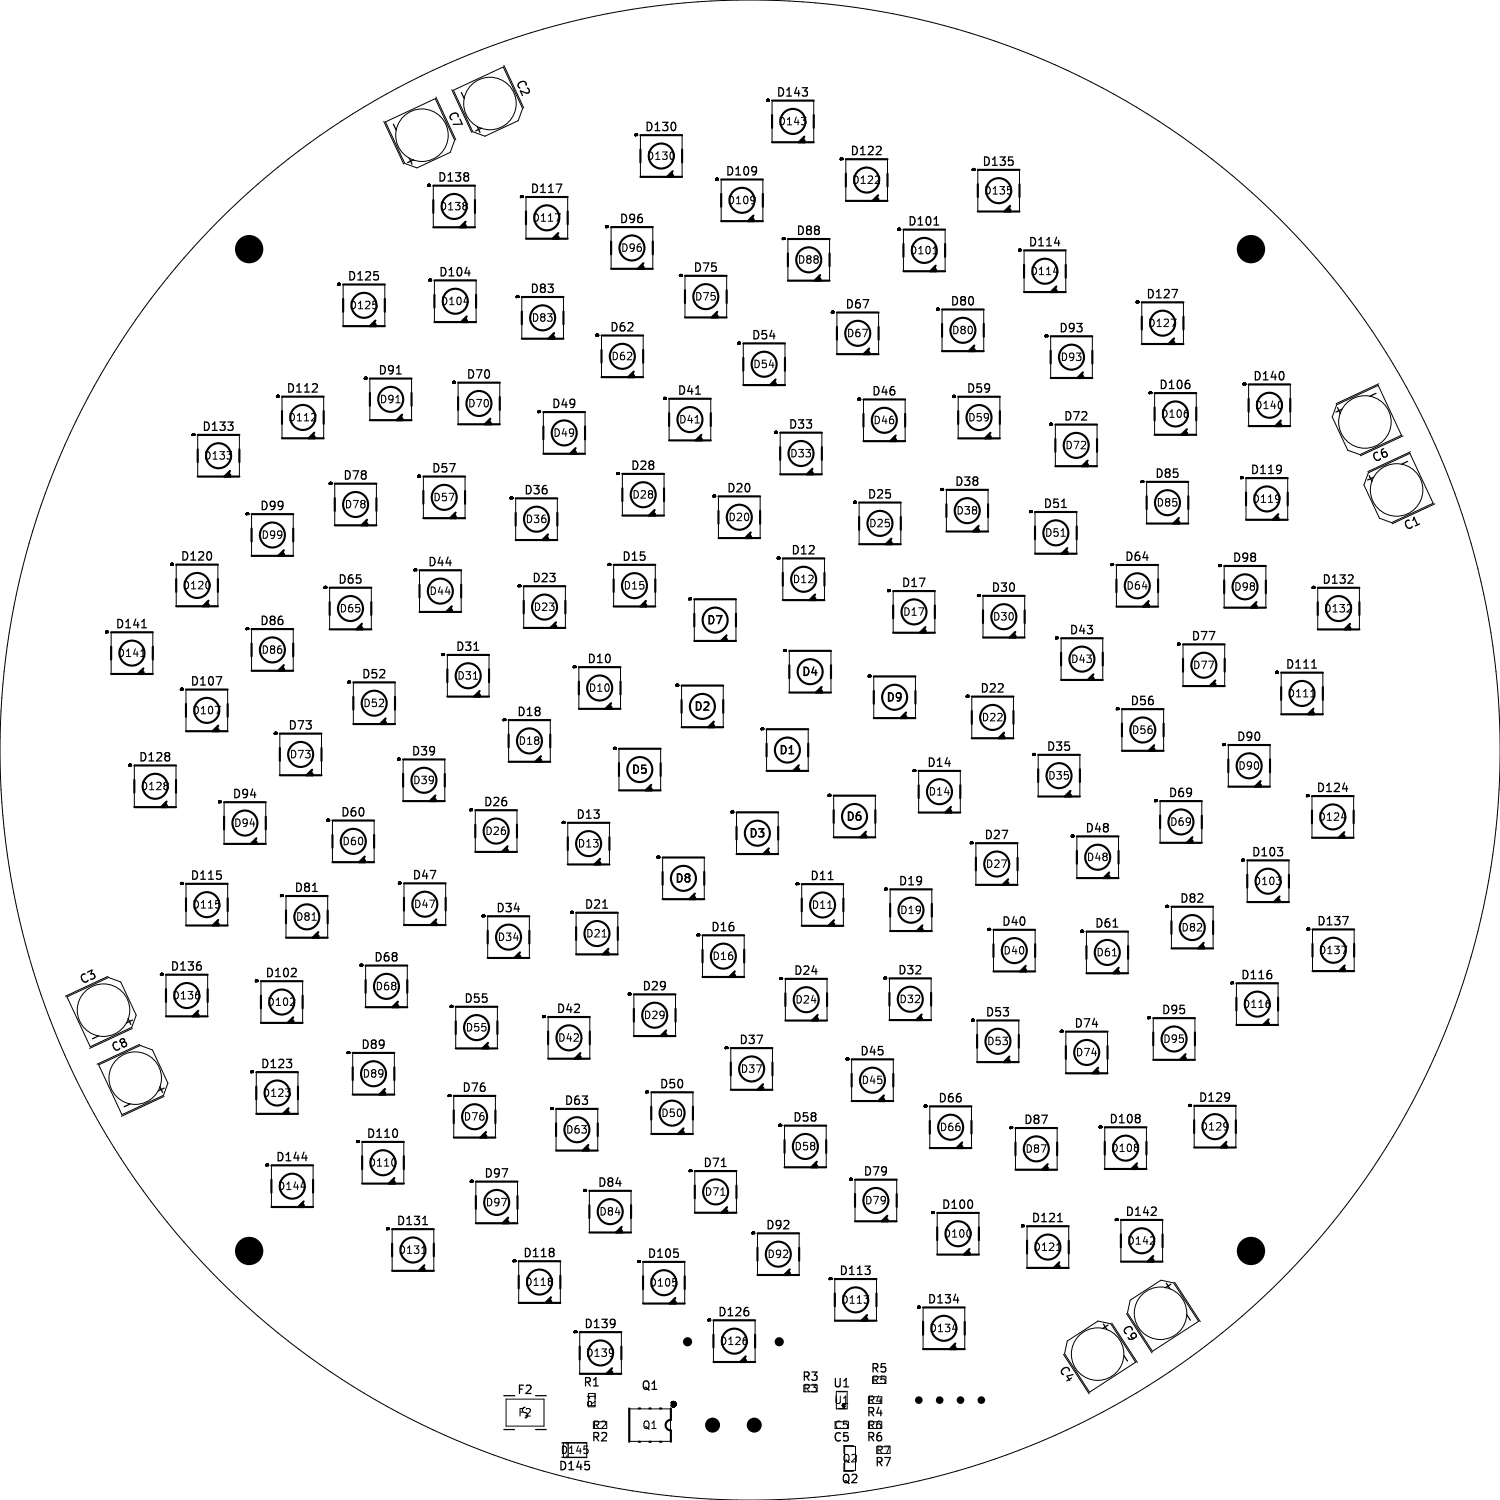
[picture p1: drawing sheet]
<svg xmlns="http://www.w3.org/2000/svg" width="180mm" height="180mm" viewBox="0 0 180 180" stroke-linecap="round" stroke-linejoin="round" font-family="sans-serif">
<defs><g id="words">
<g font-size="1.3">
<text x="62" y="10.1" transform="rotate(65 62 10.1)">C2</text>
<text x="93.7" y="11.6">D143</text>
<text x="53.8" y="13.9" transform="rotate(65 53.8 13.9)">C7</text>
<text x="77.9" y="15.7">D130</text>
<text x="53" y="21.8">D138</text>
<text x="64.1" y="23.1">D117</text>
<text x="87.6" y="21">D109</text>
<text x="102.5" y="18.6">D122</text>
<text x="118.3" y="19.9">D135</text>
<text x="74.7" y="26.8">D96</text>
<text x="95.9" y="28.2">D88</text>
<text x="109.4" y="27">D101</text>
<text x="123.9" y="29.5">D114</text>
<text x="42.2" y="33.6">D125</text>
<text x="53.1" y="33.1">D104</text>
<text x="64" y="35.1">D83</text>
<text x="83.5" y="32.6">D75</text>
<text x="138" y="35.8">D127</text>
<text x="73.5" y="39.8">D62</text>
<text x="90.5" y="40.7">D54</text>
<text x="101.8" y="37">D67</text>
<text x="114.4" y="36.6">D80</text>
<text x="127.4" y="39.9">D93</text>
<text x="34.9" y="47.1">D112</text>
<text x="45.7" y="44.9">D91</text>
<text x="56.3" y="45.4">D70</text>
<text x="81.6" y="47.3">D41</text>
<text x="105" y="47.4">D46</text>
<text x="116.3" y="47.1">D59</text>
<text x="139.6" y="46.7">D106</text>
<text x="150.8" y="45.6">D140</text>
<text x="24.7" y="51.7">D133</text>
<text x="66.6" y="48.9">D49</text>
<text x="95" y="51.4">D33</text>
<text x="128" y="50.4">D72</text>
<text x="41.5" y="57.5">D78</text>
<text x="52.2" y="56.7">D57</text>
<text x="63.2" y="59.3">D36</text>
<text x="76" y="56.4">D28</text>
<text x="87.6" y="59.1">D20</text>
<text x="104.4" y="59.8">D25</text>
<text x="114.9" y="58.3">D38</text>
<text x="138.9" y="57.3">D85</text>
<text x="150.5" y="56.9">D119</text>
<text x="165.1" y="55.4" transform="rotate(-25 165.1 55.4)">C6</text>
<text x="31.5" y="61.2">D99</text>
<text x="125.5" y="60.9">D51</text>
<text x="168.9" y="63.6" transform="rotate(-25 168.9 63.6)">C1</text>
<text x="22.2" y="67.2">D120</text>
<text x="40.9" y="70">D65</text>
<text x="51.7" y="67.9">D44</text>
<text x="64.2" y="69.8">D23</text>
<text x="75" y="67.3">D15</text>
<text x="95.3" y="66.5">D12</text>
<text x="108.5" y="70.4">D17</text>
<text x="119.3" y="71">D30</text>
<text x="135.3" y="67.3">D64</text>
<text x="148.2" y="67.4">D98</text>
<text x="159.1" y="70">D132</text>
<text x="14.4" y="75.4">D141</text>
<text x="31.5" y="75">D86</text>
<text x="85" y="74.9">D7</text>
<text x="128.7" y="76.1">D43</text>
<text x="143.3" y="76.8">D77</text>
<text x="23.3" y="82.2">D107</text>
<text x="43.8" y="81.4">D52</text>
<text x="55" y="78.1">D31</text>
<text x="70.8" y="79.6">D10</text>
<text x="96.4" y="81.1">D4</text>
<text x="118" y="83.1">D22</text>
<text x="154.7" y="80.2">D111</text>
<text x="34.9" y="87.5">D73</text>
<text x="62.4" y="85.9">D18</text>
<text x="83.5" y="85.3">D2</text>
<text x="106.5" y="84.2">D9</text>
<text x="136" y="84.6">D56</text>
<text x="148.7" y="88.9">D90</text>
<text x="17.1" y="91.3">D128</text>
<text x="28.2" y="95.8">D94</text>
<text x="49.7" y="90.6">D39</text>
<text x="76" y="92.8">D5</text>
<text x="93.7" y="90.5">D1</text>
<text x="111.6" y="92">D14</text>
<text x="125.9" y="90.1">D35</text>
<text x="140.6" y="95.6">D69</text>
<text x="158.4" y="95">D124</text>
<text x="41.2" y="98">D60</text>
<text x="58.4" y="96.7">D26</text>
<text x="69.5" y="98.2">D13</text>
<text x="90.1" y="100.5">D3</text>
<text x="101.7" y="98.5">D6</text>
<text x="118.4" y="100.7">D27</text>
<text x="130.6" y="99.9">D48</text>
<text x="23.3" y="105.5">D115</text>
<text x="35.7" y="107">D81</text>
<text x="49.8" y="105.5">D47</text>
<text x="81.2" y="105.9">D8</text>
<text x="97.6" y="105.6">D11</text>
<text x="108.2" y="106.2">D19</text>
<text x="150.7" y="102.7">D103</text>
<text x="59.9" y="109.4">D34</text>
<text x="70.5" y="109">D21</text>
<text x="85.6" y="111.7">D16</text>
<text x="120.6" y="111.1">D40</text>
<text x="131.7" y="111.3">D61</text>
<text x="141.9" y="108.3">D82</text>
<text x="158.5" y="111">D137</text>
<text x="10.1" y="118" transform="rotate(-25 10.1 118)">C3</text>
<text x="20.9" y="116.5">D136</text>
<text x="32.3" y="117.2">D102</text>
<text x="45.2" y="115.4">D68</text>
<text x="77.4" y="118.8">D29</text>
<text x="95.6" y="117">D24</text>
<text x="108.1" y="116.9">D32</text>
<text x="149.4" y="117.5">D116</text>
<text x="43.7" y="125.8">D89</text>
<text x="56" y="120.3">D55</text>
<text x="67.1" y="121.5">D42</text>
<text x="89" y="125.3">D37</text>
<text x="118.6" y="121.9">D53</text>
<text x="129.2" y="123.3">D74</text>
<text x="139.7" y="121.7">D95</text>
<text x="13.9" y="126.2" transform="rotate(-25 13.9 126.2)">C8</text>
<text x="31.8" y="128.1">D123</text>
<text x="55.8" y="131">D76</text>
<text x="79.5" y="130.6">D50</text>
<text x="103.5" y="126.6">D45</text>
<text x="44.5" y="136.5">D110</text>
<text x="68.1" y="132.6">D63</text>
<text x="95.5" y="134.6">D58</text>
<text x="112.9" y="132.3">D66</text>
<text x="123.2" y="134.9">D87</text>
<text x="133.6" y="134.8">D108</text>
<text x="144.3" y="132.2">D129</text>
<text x="33.6" y="139.3">D144</text>
<text x="58.4" y="141.3">D97</text>
<text x="72.1" y="142.4">D84</text>
<text x="84.7" y="140">D71</text>
<text x="103.9" y="141">D79</text>
<text x="48.1" y="147">D131</text>
<text x="92.2" y="147.5">D92</text>
<text x="113.5" y="145">D100</text>
<text x="124.3" y="146.6">D121</text>
<text x="135.5" y="145.9">D142</text>
<text x="63.3" y="150.8">D118</text>
<text x="78.2" y="150.9">D105</text>
<text x="101.2" y="153">D113</text>
<text x="70.6" y="159.3">D139</text>
<text x="86.6" y="157.9">D126</text>
<text x="111.8" y="156.4">D134</text>
<text x="134.7" y="159.6" transform="rotate(57 134.7 159.6)">C9</text>
<text x="62.3" y="167.3">F2</text>
<text x="70.2" y="166.3">R1</text>
<text x="77.2" y="166.8">Q1</text>
<text x="96.5" y="165.7">R3</text>
<text x="100.2" y="166.5">U1</text>
<text x="104.7" y="164.7">R5</text>
<text x="127.2" y="164.5" transform="rotate(57 127.2 164.5)">C4</text>
<text x="71.2" y="172.9">R2</text>
<text x="100.2" y="173">C5</text>
<text x="104.2" y="172.9">R6</text>
<text x="104.2" y="169.9">R4</text>
<text x="67.5" y="176.4">D145</text>
<text x="101.2" y="178">Q2</text>
<text x="105.2" y="175.9">R7</text>
</g>
<g font-size="1.2">
<text x="93.8" y="15">D143</text>
<text x="78" y="19.2">D130</text>
<text x="102.7" y="22.1">D122</text>
<text x="118.5" y="23.3">D135</text>
<text x="53.2" y="25.2">D138</text>
<text x="64.3" y="26.6">D117</text>
<text x="87.7" y="24.5">D109</text>
<text x="74.8" y="30.2">D96</text>
<text x="96" y="31.6">D88</text>
<text x="109.6" y="30.5">D101</text>
<text x="124" y="33">D114</text>
<text x="42.3" y="37.1">D125</text>
<text x="53.3" y="36.6">D104</text>
<text x="64.1" y="38.6">D83</text>
<text x="83.7" y="36">D75</text>
<text x="101.9" y="40.4">D67</text>
<text x="114.5" y="40.1">D80</text>
<text x="138.2" y="39.2">D127</text>
<text x="73.6" y="43.2">D62</text>
<text x="90.7" y="44.2">D54</text>
<text x="127.5" y="43.3">D93</text>
<text x="35" y="50.5">D112</text>
<text x="45.8" y="48.4">D91</text>
<text x="56.4" y="48.9">D70</text>
<text x="66.7" y="52.4">D49</text>
<text x="81.8" y="50.8">D41</text>
<text x="105.1" y="50.9">D46</text>
<text x="116.4" y="50.6">D59</text>
<text x="128.1" y="53.9">D72</text>
<text x="139.7" y="50.1">D106</text>
<text x="151" y="49.1">D140</text>
<text x="24.9" y="55.1">D133</text>
<text x="76.1" y="59.8">D28</text>
<text x="95.1" y="54.9">D33</text>
<text x="31.7" y="64.6">D99</text>
<text x="41.6" y="61">D78</text>
<text x="52.3" y="60.1">D57</text>
<text x="63.3" y="62.7">D36</text>
<text x="87.7" y="62.5">D20</text>
<text x="104.6" y="63.3">D25</text>
<text x="115" y="61.7">D38</text>
<text x="125.7" y="64.4">D51</text>
<text x="139.1" y="60.8">D85</text>
<text x="150.7" y="60.3">D119</text>
<text x="22.3" y="70.7">D120</text>
<text x="51.8" y="71.4">D44</text>
<text x="75.1" y="70.7">D15</text>
<text x="95.4" y="70">D12</text>
<text x="135.4" y="70.7">D64</text>
<text x="148.4" y="70.9">D98</text>
<text x="41" y="73.5">D65</text>
<text x="64.3" y="73.3">D23</text>
<text x="108.6" y="73.9">D17</text>
<text x="119.4" y="74.4">D30</text>
<text x="159.3" y="73.5">D132</text>
<text x="14.5" y="78.8">D141</text>
<text x="31.7" y="78.4">D86</text>
<text x="55.1" y="81.5">D31</text>
<text x="70.9" y="83">D10</text>
<text x="128.8" y="79.5">D43</text>
<text x="143.4" y="80.3">D77</text>
<text x="154.9" y="83.7">D111</text>
<text x="23.5" y="85.7">D107</text>
<text x="43.9" y="84.8">D52</text>
<text x="62.5" y="89.4">D18</text>
<text x="118.1" y="86.5">D22</text>
<text x="136.1" y="88">D56</text>
<text x="17.3" y="94.8">D128</text>
<text x="35" y="91">D73</text>
<text x="49.8" y="94.1">D39</text>
<text x="111.7" y="95.4">D14</text>
<text x="126" y="93.5">D35</text>
<text x="148.9" y="92.3">D90</text>
<text x="28.4" y="99.2">D94</text>
<text x="41.4" y="101.4">D60</text>
<text x="58.5" y="100.2">D26</text>
<text x="69.6" y="101.7">D13</text>
<text x="140.7" y="99.1">D69</text>
<text x="158.6" y="98.5">D124</text>
<text x="118.6" y="104.1">D27</text>
<text x="130.7" y="103.3">D48</text>
<text x="150.8" y="106.2">D103</text>
<text x="23.5" y="109">D115</text>
<text x="35.8" y="110.5">D81</text>
<text x="49.9" y="108.9">D47</text>
<text x="60" y="112.9">D34</text>
<text x="70.6" y="112.5">D21</text>
<text x="97.7" y="109">D11</text>
<text x="108.3" y="109.7">D19</text>
<text x="142" y="111.7">D82</text>
<text x="21.1" y="119.9">D136</text>
<text x="45.3" y="118.8">D68</text>
<text x="85.8" y="115.2">D16</text>
<text x="120.7" y="114.5">D40</text>
<text x="131.8" y="114.7">D61</text>
<text x="158.7" y="114.5">D137</text>
<text x="32.5" y="120.7">D102</text>
<text x="56.1" y="123.8">D55</text>
<text x="67.2" y="125">D42</text>
<text x="77.5" y="122.3">D29</text>
<text x="95.7" y="120.4">D24</text>
<text x="108.2" y="120.3">D32</text>
<text x="118.7" y="125.4">D53</text>
<text x="139.8" y="125.1">D95</text>
<text x="149.5" y="120.9">D116</text>
<text x="31.9" y="131.6">D123</text>
<text x="43.8" y="129.3">D89</text>
<text x="89.2" y="128.7">D37</text>
<text x="103.7" y="130.1">D45</text>
<text x="129.4" y="126.7">D74</text>
<text x="55.9" y="134.4">D76</text>
<text x="68.2" y="136">D63</text>
<text x="79.6" y="134">D50</text>
<text x="113" y="135.7">D66</text>
<text x="144.5" y="135.6">D129</text>
<text x="33.7" y="142.8">D144</text>
<text x="44.6" y="140">D110</text>
<text x="84.8" y="143.5">D71</text>
<text x="95.6" y="138">D58</text>
<text x="123.3" y="138.3">D87</text>
<text x="133.7" y="138.2">D108</text>
<text x="58.6" y="144.7">D97</text>
<text x="72.2" y="145.8">D84</text>
<text x="104.1" y="144.5">D79</text>
<text x="113.6" y="148.5">D100</text>
<text x="135.7" y="149.3">D142</text>
<text x="48.2" y="150.4">D131</text>
<text x="63.4" y="154.3">D118</text>
<text x="78.3" y="154.4">D105</text>
<text x="92.4" y="150.9">D92</text>
<text x="124.4" y="150.1">D121</text>
<text x="86.8" y="161.4">D126</text>
<text x="101.3" y="156.4">D113</text>
<text x="111.9" y="159.8">D134</text>
<text x="70.7" y="162.8">D139</text>
<text x="96.5" y="167.1">R3</text>
<text x="104.8" y="166.1">R5</text>
<text x="62.4" y="170">F2</text>
<text x="71.3" y="171.4">R2</text>
<text x="71.4" y="168.7" transform="rotate(-90 71.4 168.7)">R1</text>
<text x="77.3" y="171.4">Q1</text>
<text x="100.3" y="168.5">U1</text>
<text x="100.3" y="171.4">C5</text>
<text x="104.3" y="171.4">R6</text>
<text x="104.3" y="168.5">R4</text>
<text x="67.7" y="174.4">D145</text>
<text x="101.3" y="175.5">Q2</text>
<text x="105.3" y="174.4">R7</text>
</g>
</g></defs>
<g fill="none" stroke="#000" stroke-width=".12">
<path d="M46 14.6l2.4 5.1M46.2 14.6l6-2.8 2.4 5-.6 1.5-4 1.8-1.4-.5zM52.3 11.6l2.4 5.2M54.2 10.8l2.4 5.1M54.4 10.8l6-2.8 2.3 5-.5 1.5-4 1.8-1.5-.5zM60.5 7.8l2.3 5.2M76.8 16.2h5v5h-5zM92.6 12.1h5v5h-5zM101.5 19.1h5v5h-5zM41.2 34.1h5v5h-5zM52 22.3h5v5h-5zM52.1 33.6h5v5h-5z"/>
<path d="M62.6 35.6h5v5h-5zM63.1 23.6h5v5h-5zM73.3 27.3h5v5h-5zM82.2 33.1h5v5h-5zM86.5 21.5h5v5h-5zM94.5 28.7h5v5h-5zM100.4 37.5h5v5h-5zM108.4 27.5h5v5h-5zM113 37.1h5v5h-5zM117.3 20.4h5v5h-5zM122.9 30h5v5h-5zM137 36.3h5v5h-5z"/>
<path d="M23.7 52.2h5v5h-5zM33.8 47.6h5v5h-5zM40.2 58h5v5h-5zM44.4 45.4h5v5h-5zM50.8 57.2h5v5h-5zM55 45.9h5v5h-5zM61.9 59.8h5v5h-5zM65.2 49.4h5v5h-5zM72.2 40.3h5v5h-5zM74.7 56.9h5v5h-5zM80.3 47.8h5v5h-5zM86.2 59.6h5v5h-5z"/>
<path d="M89.2 41.2h5v5h-5zM93.6 51.9h5v5h-5zM103.6 47.9h5v5h-5zM113.6 58.8h5v5h-5zM115 47.6h5v5h-5zM126.1 40.4h5v5h-5zM126.6 50.9h5v5h-5zM137.6 57.8h5v5h-5zM138.5 47.2h5v5h-5zM149.5 57.4h5v5h-5zM149.8 46.1h5v5h-5zM160.4 48.6l5-2.4 2.8 6-5 2.4-1.5-.6-1.8-4z"/>
<path d="M164.2 56.7l5-2.3 2.8 6-5 2.3-1.5-.5-1.8-4zM165.4 46l-5.1 2.4M168.4 52.3l-5.2 2.4M169.2 54.2l-5.1 2.4M13.3 75.9h5v5h-5zM21.1 67.7h5v5h-5zM30.2 75.5h5v5h-5zM30.2 61.7h5v5h-5zM39.6 70.5h5v5h-5zM50.3 68.4h5v5h-5zM53.7 78.6h5v5h-5zM62.8 70.3h5v5h-5z"/>
<path d="M73.6 67.8h5v5h-5zM83.3 71.9h5v5h-5zM93.9 67h5v5h-5zM94.7 78.1h5v5h-5zM103.1 60.3h5v5h-5zM107.2 70.9h5v5h-5zM117.9 71.5h5v5h-5zM124.2 61.4h5v5h-5zM127.3 76.6h5v5h-5zM134 67.8h5v5h-5zM142 77.3h5v5h-5zM146.9 67.9h5v5h-5z"/>
<path d="M158.1 70.5h5v5h-5zM172.2 60.5l-5.2 2.3M16.1 91.8h5v5h-5zM22.3 82.7h5v5h-5zM26.9 96.3h5v5h-5zM33.6 88h5v5h-5zM39.9 98.5h5v5h-5zM42.4 81.9h5v5h-5zM48.4 91.1h5v5h-5zM57 97.2h5v5h-5zM61 86.4h5v5h-5zM68.1 98.7h5v5h-5z"/>
<path d="M69.5 80.1h5v5h-5zM74.3 89.8h5v5h-5zM81.8 82.3h5v5h-5zM88.4 97.5h5v5h-5zM92 87.5h5v5h-5zM100 95.5h5v5h-5zM104.8 81.2h5v5h-5zM110.2 92.5h5v5h-5zM116.6 83.6h5v5h-5zM124.6 90.6h5v5h-5zM134.6 85.1h5v5h-5zM139.2 96.1h5v5h-5z"/>
<path d="M147.4 89.4h5v5h-5zM153.7 80.7h5v5h-5zM157.4 95.5h5v5h-5zM8 119.6l5-2.3 1.5 .5 1.8 4-.5 1.5-5 2.3zM13 117.2l-5.2 2.3M19.9 117h5v5h-5zM22.3 106h5v5h-5zM31.3 117.7h5v5h-5zM34.3 107.5h5v5h-5zM43.9 115.9h5v5h-5zM48.5 106h5v5h-5zM58.5 109.9h5v5h-5z"/>
<path d="M69.1 109.5h5v5h-5zM76.1 119.3h5v5h-5zM79.5 102.9h5v5h-5zM84.3 112.2h5v5h-5zM94.2 117.5h5v5h-5zM96.2 106.1h5v5h-5zM106.7 117.4h5v5h-5zM106.8 106.7h5v5h-5zM117.1 101.2h5v5h-5zM119.2 111.6h5v5h-5zM129.2 100.4h5v5h-5zM130.4 111.8h5v5h-5z"/>
<path d="M140.6 108.8h5v5h-5zM148.4 118h5v5h-5zM149.7 103.2h5v5h-5zM157.5 111.5h5v5h-5zM11.8 127.8l5-2.4 1.5 .6 1.8 4-.5 1.4-5 2.4zM15.9 123.4l-5.1 2.4M16.8 125.3l-5.2 2.4M19.7 131.6l-5.1 2.4M30.8 128.6h5v5h-5zM32.6 139.8h5v5h-5zM42.3 126.3h5v5h-5zM43.5 137h5v5h-5z"/>
<path d="M54.4 131.5h5v5h-5zM54.7 120.8h5v5h-5zM65.8 122h5v5h-5zM66.7 133.1h5v5h-5zM78.1 131.1h5v5h-5zM87.7 125.8h5v5h-5zM94.1 135.1h5v5h-5zM102.2 127.1h5v5h-5zM111.6 132.8h5v5h-5zM117.2 122.4h5v5h-5zM121.8 135.4h5v5h-5zM127.9 123.8h5v5h-5z"/>
<path d="M132.6 135.3h5v5h-5zM138.4 122.2h5v5h-5zM143.3 132.7h5v5h-5zM47.1 147.5h5v5h-5zM57.1 141.8h5v5h-5zM62.2 151.3h5v5h-5zM69.6 159.8h5v5h-5zM70.7 142.9h5v5h-5zM77.2 151.4h5v5h-5zM83.4 140.5h5v5h-5zM85.6 158.4h5v5h-5zM90.9 148h5v5h-5z"/>
<path d="M100.2 153.5h5v5h-5zM102.6 141.5h5v5h-5zM110.8 156.9h5v5h-5zM112.5 145.5h5v5h-5zM123.2 147.1h5v5h-5zM133.4 158.8l3.1 4.7M134.5 146.4h5v5h-5zM135.2 157.6l3 4.8M135.6 156l3.7-2.4 1.5 .3 3 4.6-5.5 3.6-3-4.6zM140.9 153.9l3.1 4.7M60.7 167.9h4.6v3.2h-4.6zM67.6 173.1h2.8v1.8h-2.8z"/>
<path d="M75.6 169.1h4.8v3.9h-4.8zM100.4 167h1.3v2.1h-1.3zM101.4 173.6h1.3v2.9h-1.3zM127.6 162.5l3.1 4.8M128.1 160.9l3.7-2.4 1.5 .3 3 4.7-5.6 3.5-3-4.6z"/>
<circle cx="50.6" cy="16.2" r="3.2"/>
<circle cx="58.8" cy="12.4" r="3.2"/>
<circle cx="163.8" cy="50.6" r="3.2"/>
<circle cx="167.6" cy="58.8" r="3.2"/>
<circle cx="90" cy="90" r="90"/>
<circle cx="12.4" cy="121.2" r="3.2"/>
<circle cx="16.2" cy="129.4" r="3.2"/>
<circle cx="139.3" cy="157.6" r="3.2"/>
<circle cx="131.7" cy="162.5" r="3.2"/>
</g>
<g fill="none" stroke="#000" stroke-width=".15">
<path d="M47.2 14.9l.3 .7M49.1 19l.3 .7M49.6 19.2l-.7 .3M55.4 11.1l.3 .7M57.3 15.2l.3 .7M57.8 15.4l-.7 .3M160.5 48.9l.3 .7M161 49.1l-.7 .3M164.3 57.1l.3 .7M164.8 57.3l-.7 .3M165.1 47.2l-.7 .3M168.9 55.4l-.7 .3"/>
<path d="M11.8 124.3l-.7 .3M15.4 122.2l.3 .7M15.6 132.5l-.7 .3M15.9 122.4l-.7 .3M19.2 130.4l.3 .7M19.7 130.6l-.7 .3M132.4 158.9l.4 .6M133 159l-.7 .4M139.9 154l.5 .6M140.5 154.1l-.7 .4M142.4 157.7l.4 .7M61.7 171.5h-1.2"/>
<path d="M61.8 167.5h-1.3M65.5 167.5h-1.2M65.5 171.5h-1.2M68 173.1v.2M68.2 173.1v1.8M70.4 173.1h-3M70.4 174.9h-2.8M101.3 175.6v.9h1.1M101.4 167h-.8M101.4 169h-.8M102.4 173.5h-1.1v.9M134.8 162.6l.5 .7"/>
</g>
<g fill="none" stroke="#000" stroke-width=".25">
<path d="M76.2 16.2h.1M76.3 16.2h.1M76.3 16.1v.1M76.3 16.1h.1M76.4 16.1h.1M76.4 16.2h.1M76.8 18v1.5M81.8 16.2h-5M81.8 18v1.5M92 12.1h.1M92 12h.1M92.1 12h.1"/>
<path d="M92.2 12h.1M92.2 12v.1M92.6 13.8v1.5M96.5 16.4l-.7 .7M96.5 16.9v.2M97.6 12.1h-5M97.6 13.8v1.5M97.6 17.1h-5M100.9 19.1h.1M100.9 19v.1M100.9 19h.1M101 19h.1"/>
<path d="M101.1 19h.1M101.1 19.1h.1M106.5 19.1h-5M40.6 34.1h.1M40.6 34.2h.1M40.6 34h.1M40.7 34h.1M40.7 34.1h.1M40.8 34.1h.1M41.2 35.9v1.5M45 38.5l-.6 .6M45.1 38.9v.2"/>
<path d="M46.2 34.1h-5M46.2 35.9v1.5M46.2 39.1h-5M51.4 22.3h.1M51.4 22.2h.1M51.5 22.2h-.1M51.5 22.2h.1M51.5 33.6v.1M51.5 33.6h.1M51.6 33.6h-.1M51.6 22.2h.1M51.6 33.6h.1"/>
<path d="M51.6 22.2v.1M51.6 33.5h.1M51.6 33.5v.1M51.7 33.6h.1M52 24v1.5M52.1 35.4v1.5M55.9 26.6l-.7 .7M55.9 27.1v.2M56 38l-.7 .6M56 38.4v.2M57 22.3h-5M57 24v1.5"/>
<path d="M57 27.3h-5M57.1 33.6h-5M57.1 35.4v1.5M57.1 38.6h-5M62 35.6h.1M62 35.7h.1M62.1 35.6h.1M62.1 35.5h.1M62.2 35.6h.1M62.5 23.6h.1M62.5 23.7h.1M62.6 23.6h.1"/>
<path d="M62.6 23.5v.1M62.6 23.5h.1M62.6 37.4v1.5M62.7 23.5h.1M62.7 23.5v.1M62.7 23.6h.1M63.1 25.4v1.5M66.5 40l-.7 .6M67 28l-.7 .6M67 28.4v.2M67.6 35.6h-5M67.6 37.4v1.5"/>
<path d="M68.1 23.6h-5M68.1 25.4v1.5M68.1 28.6h-5M72.7 27.2v.1M72.7 27.3h.1M72.7 27.2h.1M72.8 27.2h.1M72.9 27.2h.1M73.3 29v1.5M77.2 31.6l-.7 .7M77.2 32v.3M78.3 27.3h-5"/>
<path d="M78.3 29v1.5M78.3 32.3h-5M80.7 20.5l-.7 .7M80.7 21v.2M81.6 33.1h.1M81.6 33h.1M81.7 33h.1M81.8 33h.1M81.8 33.1h.1M81.8 21.2h-5M82.2 34.8v1.6M85.9 21.5h.1"/>
<path d="M85.9 21.5v.1M85.9 21.6h.1M86 21.5h.1M86 21.4h.1M86.1 21.4h.1M86.1 37.4l-.7 .7M86.1 21.5h.1M86.1 37.9v.2M86.5 23.3v1.5M87.2 33.1h-5M87.2 34.8v1.6M87.2 38.1h-5"/>
<path d="M90.4 25.9l-.7 .6M90.4 26.3v.2M91.5 21.5h-5M91.5 23.3v1.5M91.5 26.5h-5M93.9 28.7h.1M93.9 28.6h.1M94 28.6h-.1M94 28.6h.1M94.1 28.6h.1M94.1 28.7h.1M94.5 30.4v1.5"/>
<path d="M98.4 33l-.7 .7M98.4 33.5v.2M99.5 28.7h-5M99.5 30.4v1.5M99.5 33.7h-5M99.8 37.5h.1M99.9 37.4h-.1M99.9 37.4h.1M100 37.4h.1M100 37.5h.1M100.4 39.2v1.6M101.5 20.8v1.6"/>
<path d="M105.4 23.4l-.7 .7M105.4 23.9v.2M105.4 37.5h-5M105.4 39.2v1.6M106.5 20.8v1.6M106.5 24.1h-5M107.8 27.5v.1M107.8 27.6h.1M107.8 27.5h.1M107.9 27.5h-.1M107.9 27.5h.1M107.9 27.4h.1"/>
<path d="M108 27.5h.1M108.4 29.3v1.5M112.3 31.9l-.7 .6M112.3 32.3v.2M112.4 37.1h.1M112.4 37.2h.1M112.5 37.1h.1M112.5 37h.1M112.6 37h.1M112.6 37.1h.1M113 38.9v1.5M113.4 27.5h-5"/>
<path d="M113.4 29.3v1.5M113.4 32.5h-5M116.7 20.4h.1M116.7 20.3h.1M116.8 20.3h.1M116.9 20.3h.1M116.9 20.4h.1M117.3 22.1v1.5M118 37.1h-5M118 38.9v1.5M121.2 24.7l-.7 .7M121.2 25.2v.2"/>
<path d="M122.3 30h.1M122.3 20.4h-5M122.3 22.1v1.5M122.3 25.4h-5M122.4 29.9h.1M122.4 30h.1M122.5 30h.1M122.9 31.8v1.5M126.8 34.4l-.7 .6M126.8 34.8v.2M127.9 30h-5M127.9 31.8v1.5"/>
<path d="M127.9 35h-5M136.4 36.3h.1M136.4 36.2h.1M136.5 36.2h-.1M136.5 36.2h.1M136.6 36.2h.1M136.6 36.3h.1M137 38v1.5M142 36.3h-5M142 38v1.5M23.1 52.2h.1M23.1 52.1v.1"/>
<path d="M23.1 52.1h.1M23.2 52.1h.1M23.3 52.1h.1M23.3 52.1v.1M23.3 52.2h.1M23.7 53.9v1.6M27.6 56.5l-.7 .7M27.6 57v.2M28.7 52.2h-5M28.7 53.9v1.6M28.7 57.2h-5M33.2 47.6h.1"/>
<path d="M33.3 47.5h.1M33.4 47.5h.1M33.4 47.6h.1M33.8 49.3v1.6M37.7 51.9l-.7 .7M37.7 52.4v.2M38.8 47.6h-5M38.8 49.3v1.6M38.8 52.6h-5M39.6 58h.1M39.6 57.9v.1M39.6 57.9h.1"/>
<path d="M39.7 57.9h.1M39.7 58h.1M39.8 58h.1M40.2 59.8v1.5M43.8 45.4h.1M43.8 45.3h.1M43.9 45.3h-.1M43.9 45.3h.1M44 45.4h.1M44.4 47.1v1.6M45.2 58h-5M45.2 59.8v1.5"/>
<path d="M48.3 49.7l-.7 .7M48.3 50.2v.2M49.4 45.4h-5M49.4 47.1v1.6M49.4 50.4h-5M50.2 57.2h.1M50.2 57.1v.1M50.2 57.1h.1M50.3 57.1h.1M50.4 57.1h.1M50.4 57.2h.1M50.8 58.9v1.5"/>
<path d="M54.4 45.9h.1M54.4 45.8h.1M54.5 45.8h.1M54.5 45.9h.1M54.6 45.9h.1M55 47.6v1.6M55.8 57.2h-5M55.8 58.9v1.5M58.8 50.2l-.6 .7M58.9 50.7v.2M60 45.9h-5M60 47.6v1.6"/>
<path d="M60 50.9h-5M61.3 59.8h.1M61.3 59.7h.1M61.4 59.7h.1M61.5 59.7h.1M61.5 59.7v.1M61.5 59.8h.1M64.6 49.4v.1M64.6 49.5h.1M64.6 49.4h.1M64.7 49.4h.1M64.7 49.3h.1"/>
<path d="M64.7 49.3v.1M64.8 49.4h.1M65.2 51.2v1.5M66.5 40.4v.2M66.9 59.8h-5M67.6 40.6h-5M69.1 53.8l-.7 .6M69.1 54.2v.2M70.2 49.4h-5M70.2 51.2v1.5M70.2 54.4h-5M71.6 40.3h.1"/>
<path d="M71.6 40.2h.1M71.7 40.2h.1M71.8 40.2h.1M72.2 42v1.5M74.1 56.9h.1M74.1 56.8h.1M74.2 56.8h-.1M74.2 56.8h.1M74.3 56.8h.1M74.3 56.9h.1M74.7 58.6v1.5M76 44.6l-.6 .7"/>
<path d="M76.1 45v.3M77.2 40.3h-5M77.2 42v1.5M77.2 45.3h-5M79.7 56.9h-5M79.7 58.6v1.5M79.7 47.8h.1M79.7 47.9h.1M79.8 47.8h.1M79.8 47.7v.1M79.8 47.7h.1M79.9 47.8h.1"/>
<path d="M80.3 49.6v1.5M84.2 52.2l-.7 .6M84.2 52.6v.2M85.3 47.8h-5M85.3 49.6v1.5M85.3 52.8h-5M85.6 59.6h.1M85.6 59.5h.1M85.7 59.5h.1M85.8 59.5h.1M88.6 41.2h.1M88.6 41.1v.1"/>
<path d="M88.6 41.1h.1M88.7 41.1h-.1M88.7 41.1h.1M88.8 41.1h.1M88.8 41.2h.1M89.2 42.9v1.6M91.2 59.6h-5M93 51.9h.1M93 51.8h.1M93.1 45.5l-.7 .7M93.1 51.8h.1M93.1 46v.2"/>
<path d="M93.2 51.8h.1M93.2 51.9h.1M93.6 53.6v1.6M94.2 41.2h-5M94.2 42.9v1.6M94.2 46.2h-5M97.5 56.2l-.7 .7M97.5 56.7v.2M98.6 51.9h-5M98.6 53.6v1.6M98.6 56.9h-5M103 47.9h.1"/>
<path d="M103 48h.1M103.1 47.8h.1M103.2 47.8h.1M103.2 47.9h.1M103.6 49.7v1.5M104.3 41.8l-.7 .7M104.3 42.3v.2M105.4 42.5h-5M107.5 52.3l-.7 .6M107.5 52.7v.2M108.6 47.9h-5M108.6 49.7v1.5"/>
<path d="M108.6 52.9h-5M113 58.8h.1M113 58.7h.1M113.1 58.7h.1M113.2 58.8h.1M114.4 47.6h.1M114.4 47.5h.1M114.5 47.5h-.1M114.5 47.5h.1M114.6 47.5h.1M114.6 47.5v.1M114.6 47.6h.1"/>
<path d="M115 49.3v1.6M116.9 41.5l-.7 .6M116.9 41.9v.2M118 42.1h-5M118.6 58.8h-5M118.8 51.9l-.6 .7M118.9 52.4v.2M120 47.6h-5M120 49.3v1.6M120 52.6h-5M125.5 40.4h.1M125.5 40.3h.1"/>
<path d="M125.6 40.3h.1M125.7 40.3h.1M126 50.9h.1M126 51h.1M126.1 42.1v1.5M126.1 50.9h.1M126.1 50.8h.1M126.2 50.8h.1M126.2 50.8v.1M126.2 50.9h.1M126.6 52.7v1.5M129.9 44.7l-.6 .7"/>
<path d="M130 45.1v.3M130.5 55.3l-.7 .6M130.5 55.7v.2M131.1 40.4h-5M131.1 42.1v1.5M131.1 45.4h-5M131.6 50.9h-5M131.6 52.7v1.5M131.6 55.9h-5M137 57.8h.1M137 57.7h.1M137.1 57.7h.1"/>
<path d="M137.2 57.8h.1M137.6 59.5v1.6M137.9 47.2h.1M137.9 47.1v.1M137.9 47.1h.1M138 47.1h.1M138.1 47.1h.1M138.1 47.1v.1M138.1 47.2h.1M138.5 48.9v1.5M140.9 40.6l-.7 .7M140.9 41.1v.2"/>
<path d="M142 41.3h-5M142.4 51.5l-.7 .7M142.4 51.9v.3M142.6 57.8h-5M142.6 59.5v1.6M143.5 47.2h-5M143.5 48.9v1.5M143.5 52.2h-5M148.9 57.4h.1M148.9 57.3v.1M148.9 57.3h.1M149 57.3h.1"/>
<path d="M149.1 57.3h.1M149.1 57.3v.1M149.2 46.1h.1M149.3 46h.1M149.4 46h.1M149.4 46.1h.1M149.5 59.1v1.5M149.8 47.9v1.5M153.7 50.5l-.7 .6M153.7 50.9v.2M154.5 57.4h-5M154.5 59.1v1.5"/>
<path d="M154.8 46.1h-5M154.8 47.9v1.5M154.8 51.1h-5M12.7 75.9h.1M12.7 75.8v.1M12.7 75.8h.1M12.8 75.8h.1M12.9 75.8h.1M12.9 75.9h.1M13.3 77.6v1.5M18.3 75.9h-5M18.3 77.6v1.5"/>
<path d="M20.5 67.7v.1M20.5 67.8h.1M20.5 67.7h.1M20.6 67.7h.1M20.6 67.6v.1M20.7 67.6h.1M20.7 67.6v.1M20.7 67.7h.1M21.1 69.5v1.5M25 72.1l-.7 .6M25 72.5v.2M26.1 67.7h-5"/>
<path d="M26.1 69.5v1.5M26.1 72.7h-5M29.6 75.5h.1M29.6 61.7h.1M29.6 61.6v.1M29.6 75.4h.1M29.6 61.6h.1M29.7 75.4h.1M29.7 61.6h.1M29.8 61.6h.1M29.8 75.4h.1M29.8 61.6v.1"/>
<path d="M29.8 61.7h.1M29.8 75.4v.1M29.8 75.5h.1M30.2 77.2v1.6M30.2 63.4v1.6M34.1 79.8l-.7 .7M34.1 66l-.7 .7M34.1 66.5v.2M35.2 75.5h-5M35.2 77.2v1.6M35.2 61.7h-5M35.2 63.4v1.6"/>
<path d="M35.2 66.7h-5M39 70.5h.1M39 70.4h.1M39.1 70.4h-.1M39.1 70.4h.1M39.1 70.5h.1M39.2 70.5h.1M39.6 72.2v1.6M43.4 74.8l-.6 .7M43.5 75.3v.2M44 62.4l-.6 .6M44.1 62.8v.2"/>
<path d="M44.6 70.5h-5M44.6 72.2v1.6M44.6 75.5h-5M45.2 63h-5M49.7 68.4h.1M49.8 68.4h.1M49.8 68.3h.1M49.9 68.3h.1M49.9 68.4h.1M50.3 70.2v1.5M53.1 78.6h.1M53.1 78.5v.1"/>
<path d="M53.1 78.5h.1M53.2 78.5h-.1M53.2 78.5h.1M53.3 78.5h.1M53.3 78.6h.1M54.2 72.8l-.7 .6M54.2 73.2v.2M54.7 61.5l-.7 .7M54.7 62v.2M55.3 68.4h-5M55.3 70.2v1.5M55.3 73.4h-5"/>
<path d="M55.8 62.2h-5M58.7 78.6h-5M61.9 61.5v1.6M62.2 70.3h.1M62.2 70.4h.1M62.3 70.3h.1M62.3 70.2h.1M62.4 70.2h.1M62.4 70.3h.1M62.8 72.1v1.5M65.7 64.1l-.6 .7M65.8 64.6v.2"/>
<path d="M66.7 74.7l-.7 .6M66.7 75.1v.2M66.9 61.5v1.6M66.9 64.8h-5M67.8 70.3h-5M67.8 72.1v1.5M67.8 75.3h-5M68.9 80h.1M69 80h.1M73 67.8h.1M73 67.7h.1M73.1 67.7h.1"/>
<path d="M73.2 67.7h.1M73.2 67.8h.1M73.6 69.5v1.5M77.5 72.1l-.7 .7M77.5 72.6v.2M78.6 61.2l-.7 .7M78.6 61.6v.3M78.6 67.8h-5M78.6 69.5v1.5M78.6 72.8h-5M79.7 61.9h-5M82.7 71.9h.1"/>
<path d="M82.7 71.8v.1M82.7 71.8h.1M82.8 71.8h.1M82.9 71.8h.1M82.9 71.9h.1M83.3 73.6v1.6M86.2 61.3v1.5M87.2 76.2l-.7 .7M87.2 76.7v.2M88.3 71.9h-5M88.3 73.6v1.6M88.3 76.9h-5"/>
<path d="M90.1 63.9l-.7 .7M90.1 64.3v.3M91.2 61.3v1.5M91.2 64.6h-5M93.3 67h.1M93.3 66.9v.1M93.4 66.9h-.1M93.4 66.9h.1M93.5 66.9h.1M93.5 67h.1M93.9 68.7v1.6M94.1 78.1h.1"/>
<path d="M94.1 78h.1M94.2 78h.1M94.3 78h.1M94.3 78v.1M94.3 78.1h.1M94.7 79.8v1.6M97.8 71.3l-.7 .7M97.8 71.8v.2M98.9 67h-5M98.9 68.7v1.6M98.9 72h-5M99.7 78.1h-5"/>
<path d="M99.7 79.8v1.6M102.5 60.3h.1M102.5 60.2h.1M102.6 60.2h.1M102.7 60.2h.1M102.7 60.3h.1M103.1 62v1.6M106.6 70.9h.1M106.6 70.8h.1M106.7 70.8h.1M106.8 70.9h.1M107 64.6l-.7 .7"/>
<path d="M107 65.1v.2M107.2 72.7v1.5M108.1 60.3h-5M108.1 62v1.6M108.1 65.3h-5M111 75.2l-.6 .7M111.1 75.7v.2M112.2 70.9h-5M112.2 72.7v1.5M112.2 75.9h-5M113.6 60.5v1.5M117.3 71.5h.1"/>
<path d="M117.4 71.5h.1M117.4 71.4h.1M117.4 63.1l-.6 .7M117.5 63.6v.2M117.5 71.4h.1M117.5 71.5h.1M117.9 73.2v1.6M118.6 60.5v1.5M118.6 63.8h-5M121.8 75.8l-.7 .7M121.8 76.3v.2M122.9 71.5h-5"/>
<path d="M122.9 73.2v1.6M122.9 76.5h-5M123.6 61.4h.1M123.6 61.5h.1M123.6 61.3h.1M123.7 61.3h-.1M123.7 61.3h.1M123.7 61.4h.1M123.8 61.4h.1M124.2 63.2v1.5M126.7 76.6h.1M126.7 76.5h.1"/>
<path d="M126.8 76.5h.1M126.9 76.5h.1M126.9 76.5v.1M126.9 76.6h.1M127.3 78.3v1.6M128.1 65.8l-.7 .6M128.1 66.2v.2M129.2 61.4h-5M129.2 63.2v1.5M129.2 66.4h-5M132.3 76.6h-5M132.3 78.3v1.6"/>
<path d="M133.4 67.8h.1M133.4 67.7v.1M133.4 67.7h.1M133.5 67.7h.1M133.6 67.8h.1M134 69.5v1.6M137.8 72.1l-.6 .7M137.9 72.6v.2M139 67.8h-5M139 69.5v1.6M139 72.8h-5M141.4 77.3h.1"/>
<path d="M141.4 77.2h.1M141.5 62.1l-.7 .7M141.5 77.2h.1M141.5 62.6v.2M141.5 77.3h.1M142 79.1v1.5M142.6 62.8h-5M146.3 67.9h.1M146.3 67.8h.1M146.4 67.8h.1M146.5 67.8h.1M146.5 67.9h.1"/>
<path d="M146.9 69.6v1.6M147 77.3h-5M147 79.1v1.5M150.8 72.2l-.7 .7M150.8 72.7v.2M151.9 67.9h-5M151.9 69.6v1.6M151.9 72.9h-5M153.4 61.7l-.7 .7M153.4 62.1v.3M154.5 62.4h-5M157.5 70.5h.1"/>
<path d="M157.6 70.4h.1M157.7 70.4h.1M157.7 70.5h.1M158.1 72.3v1.5M162 74.9l-.7 .6M162 75.3v.2M163.1 70.5h-5M163.1 72.3v1.5M163.1 75.5h-5M15.5 91.8v.1M15.5 91.8h.1M15.6 91.8h.1"/>
<path d="M15.6 91.7h.1M15.6 91.7v.1M15.7 91.8h.1M16.1 93.6v1.5M17.2 80.2l-.7 .7M17.2 80.6v.3M18.3 80.9h-5M20 96.2l-.7 .6M20 96.6v.2M21.1 91.8h-5M21.1 93.6v1.5M21.1 96.8h-5"/>
<path d="M21.7 82.7h.1M21.7 82.8h.1M21.8 82.7h-.1M21.8 82.7h.1M21.8 82.6v.1M21.8 82.6h.1M21.9 82.6h.1M21.9 82.7h.1M22.3 84.5v1.5M26.2 87.1l-.7 .6M26.2 87.5v.2M26.3 96.3h.1"/>
<path d="M26.3 96.2h.1M26.4 96.2h.1M26.5 96.2h.1M26.5 96.3h.1M26.9 98v1.5M27.3 82.7h-5M27.3 84.5v1.5M27.3 87.7h-5M31.9 96.3h-5M31.9 98v1.5M33 88h.1M33 87.9h.1"/>
<path d="M33.1 87.9h.1M33.2 88h.1M33.6 89.8v1.5M34.1 80.3v.2M35.2 80.5h-5M37.4 92.4l-.6 .6M37.5 92.8v.2M38.6 88h-5M38.6 89.8v1.5M38.6 93h-5M39.3 98.5h.1M39.3 98.4h.1"/>
<path d="M39.4 98.4h-.1M39.4 98.4h.1M39.5 98.4h.1M39.5 98.4v.1M41.8 81.9h.1M41.8 81.8v.1M41.8 81.8h.1M41.9 81.8h.1M42 81.8h.1M42 81.9h.1M42.4 83.6v1.5M44.9 98.5h-5"/>
<path d="M46.3 86.2l-.7 .7M46.3 86.7v.2M47.4 81.9h-5M47.4 83.6v1.5M47.4 86.9h-5M47.8 91.1h.1M47.8 91v.1M47.8 91h.1M47.9 91h.1M47.9 91.1h.1M48 91.1h.1M48.4 92.9v1.5"/>
<path d="M52.2 95.5l-.6 .6M52.3 95.9v.2M53.4 91.1h-5M53.4 92.9v1.5M53.4 96.1h-5M53.7 80.3v1.6M56.4 97.2h.1M56.5 97.2h.1M56.5 97.1h.1M56.6 97.1h.1M56.6 97.2h.1M57 99v1.5"/>
<path d="M57.6 82.9l-.7 .7M57.6 83.4v.2M58.7 80.3v1.6M58.7 83.6h-5M60.4 86.4h.1M60.4 86.3v.1M60.5 86.3h.1M60.6 86.3h.1M60.6 86.4h.1M61 88.1v1.6M62 97.2h-5M62 99v1.5"/>
<path d="M64.9 90.7l-.7 .7M64.9 91.2v.2M66 86.4h-5M66 88.1v1.6M66 91.4h-5M67.5 98.7h.1M67.5 98.7v.1M67.6 98.7h.1M67.6 98.6h.1M67.7 98.6h.1M67.7 98.7h.1M68.9 80.1h.1"/>
<path d="M68.9 80v.1M69.1 80h.1M69.5 81.8v1.5M73.1 98.7h-5M73.3 84.4l-.6 .7M73.4 84.8v.3M73.7 89.8h.1M73.7 89.7v.1M73.7 89.7h.1M73.8 89.7h.1M73.8 89.8h.1M73.9 89.8h.1"/>
<path d="M74.3 91.6v1.5M74.5 80.1h-5M74.5 81.8v1.5M74.5 85.1h-5M78.1 94.2l-.6 .6M78.2 94.6v.2M79.3 89.8h-5M79.3 91.6v1.5M79.3 94.8h-5M81.2 82.3h.1M81.2 82.2h.1M81.3 82.2h.1"/>
<path d="M81.4 82.2h.1M81.4 82.2v.1M81.8 84v1.5M85.7 86.6l-.7 .7M85.7 87v.3M86.8 82.3h-5M86.8 84v1.5M86.8 87.3h-5M87.8 97.5h.1M87.8 97.4h.1M87.9 97.4h.1M88 97.4h.1"/>
<path d="M88 97.5h.1M88.4 99.2v1.5M91.4 87.5h.1M91.4 87.4h.1M91.5 87.4h-.1M91.5 87.4h.1M91.6 87.4h.1M91.6 87.5h.1M92 89.2v1.6M93.4 97.5h-5M93.4 99.2v1.5M95.9 91.8l-.7 .7"/>
<path d="M95.9 92.3v.2M97 87.5h-5M97 89.2v1.6M97 92.5h-5M98.6 82.4l-.7 .7M98.6 82.9v.2M99.4 95.5h.1M99.4 95.4v.1M99.4 95.4h.1M99.5 95.4h-.1M99.5 95.4h.1M99.6 95.4h.1"/>
<path d="M99.6 95.4v.1M99.7 83.1h-5M100 97.2v1.5M103.9 99.8l-.7 .7M104.2 81.2h.1M104.3 81.1h-.1M104.3 81.1h.1M104.4 81.1h.1M104.4 81.2h.1M104.8 82.9v1.5M105 95.5h-5M105 97.2v1.5"/>
<path d="M108.7 85.5l-.7 .7M108.7 85.9v.3M109.6 92.5h.1M109.6 92.4h.1M109.7 92.4h.1M109.8 92.4h.1M109.8 92.4v.1M109.8 92.5h.1M109.8 81.2h-5M109.8 82.9v1.5M109.8 86.2h-5M110.2 94.2v1.6"/>
<path d="M114.1 96.8l-.7 .7M114.1 97.3v.2M115.2 92.5h-5M115.2 94.2v1.6M115.2 97.5h-5M116 83.6h.1M116 83.5h.1M116.1 83.5h.1M116.2 83.5h.1M116.2 83.6h.1M116.6 85.3v1.6M120.5 87.9l-.7 .7"/>
<path d="M120.5 88.4v.2M121.6 83.6h-5M121.6 85.3v1.6M121.6 88.6h-5M124 90.6h.1M124 90.5v.1M124 90.5h.1M124.1 90.5h.1M124.2 90.5h.1M124.2 90.6h.1M124.6 92.3v1.5M128.4 94.9l-.6 .7"/>
<path d="M128.5 95.4v.2M129.6 90.6h-5M129.6 92.3v1.5M129.6 95.6h-5M131.2 80.9l-.7 .7M131.2 81.4v.2M132.3 81.6h-5M134 85.1h.1M134 85h.1M134.1 85h.1M134.2 85h.1M134.2 85.1h.1"/>
<path d="M134.6 86.8v1.6M138.5 89.4l-.7 .7M138.5 89.9v.2M138.6 96.1h.1M138.6 96h.1M138.7 96h-.1M138.7 96h.1M138.8 96h.1M138.8 96v.1M138.8 96.1h.1M139.2 97.9v1.5M139.6 85.1h-5"/>
<path d="M139.6 86.8v1.6M139.6 90.1h-5M144.2 96.1h-5M144.2 97.9v1.5M145.8 81.6l-.6 .7M145.9 82.1v.2M146.8 89.4h.1M146.8 89.3h.1M146.9 89.3h.1M147 82.3h-5M147 89.3h.1M147 89.4h.1"/>
<path d="M147.4 91.1v1.6M151.3 93.7l-.7 .7M151.3 94.2v.2M152.4 89.4h-5M152.4 91.1v1.6M152.4 94.4h-5M153.1 80.7h.1M153.2 80.6h-.1M153.2 80.6h.1M153.3 80.6h.1M153.3 80.7h.1M153.7 82.4v1.6"/>
<path d="M156.8 95.5h.1M156.9 95.4v.1M156.9 95.4h.1M157 95.4h.1M157 95.5h.1M157.4 97.3v1.5M157.6 85l-.7 .7M157.6 85.5v.2M158.7 80.7h-5M158.7 82.4v1.6M158.7 85.7h-5M161.3 99.8l-.7 .7"/>
<path d="M162.4 95.5h-5M162.4 97.3v1.5M19.3 117h.1M19.3 116.9h.1M19.4 116.9h.1M19.5 116.9h.1M19.9 118.7v1.5M21.7 106v.1M21.7 106.1h.1M21.7 106h.1M21.8 106h-.1M21.8 106h.1"/>
<path d="M21.8 105.9h.1M21.9 106h.1M22.3 107.8v1.5M24.9 117h-5M24.9 118.7v1.5M26.2 110.4l-.7 .6M26.2 110.8v.2M27.3 106h-5M27.3 107.8v1.5M27.3 111h-5M30.7 117.7h.1M30.8 100.6l-.7 .7"/>
<path d="M30.8 117.6h.1M30.8 101v.3M30.9 117.6h.1M30.9 117.7h.1M31.3 119.5v1.5M31.9 101.3h-5M33.7 107.5h.1M33.7 107.4h.1M33.8 107.4h.1M33.9 107.4h.1M33.9 107.5h.1M34.3 109.2v1.6"/>
<path d="M36.3 117.7h-5M36.3 119.5v1.5M38.2 111.8l-.7 .7M38.2 112.3v.2M39.3 107.5h-5M39.3 109.2v1.6M39.3 112.5h-5M39.9 100.2v1.5M43.3 115.9h.1M43.3 115.8h.1M43.4 115.8h.1M43.5 115.8h.1"/>
<path d="M43.5 115.8v.1M43.8 102.8l-.7 .7M43.8 103.2v.3M43.9 117.6v1.5M44.9 100.2v1.5M44.9 103.5h-5M47.9 106h.1M47.9 105.9h.1M48 105.9h.1M48.1 105.9h.1M48.1 106h.1M48.5 107.7v1.6"/>
<path d="M48.9 115.9h-5M48.9 117.6v1.5M52.3 110.3l-.6 .7M52.4 110.8v.2M53.5 106h-5M53.5 107.7v1.6M53.5 111h-5M57.9 109.9h.1M57.9 110h.1M58 109.9h-.1M58 109.9h.1M58 109.8h.1"/>
<path d="M58.1 109.9h.1M58.5 111.7v1.5M60.9 101.5l-.7 .7M60.9 102v.2M62 102.2h-5M62.4 114.3l-.7 .6M62.4 114.7v.2M63.5 109.9h-5M63.5 111.7v1.5M63.5 114.9h-5M68.1 100.5v1.5M68.5 109.5h.1"/>
<path d="M68.6 109.5h-.1M68.6 109.4v.1M68.6 109.4h.1M68.7 109.4h.1M68.7 109.5h.1M69.1 111.2v1.6M72 103.1l-.7 .6M72 103.5v.2M73 113.8l-.7 .7M73 114.3v.2M73.1 100.5v1.5M73.1 103.7h-5"/>
<path d="M74.1 109.5h-5M74.1 111.2v1.6M74.1 114.5h-5M75.5 119.3h.1M75.5 119.2h.1M75.6 119.2h.1M75.6 119.3h.1M75.7 119.3h.1M78.9 102.9h.1M78.9 102.8v.1M78.9 102.8h.1M79 102.8h.1"/>
<path d="M79.1 102.8h.1M79.1 102.8v.1M79.1 102.9h.1M79.5 104.6v1.6M81.1 119.3h-5M83.4 107.2l-.7 .7M83.4 107.7v.2M83.7 112.2h.1M83.7 112.1h.1M83.8 112.1h.1M83.9 112.2h.1M84.3 114v1.5"/>
<path d="M84.5 102.9h-5M84.5 104.6v1.6M84.5 107.9h-5M88.2 116.6l-.7 .6M88.2 117v.2M89.3 112.2h-5M89.3 114v1.5M89.3 117.2h-5M92.2 101.8l-.6 .7M92.3 102.3v.2M93.4 102.5h-5M93.6 117.5h.1"/>
<path d="M93.6 117.4h.1M93.7 117.4h.1M93.8 117.4h.1M94.2 119.2v1.5M95.6 106.1h.1M95.6 106h.1M95.7 106h.1M95.8 106h.1M95.8 106.1h.1M96.2 107.8v1.6M99.2 117.5h-5M99.2 119.2v1.5"/>
<path d="M100.1 110.4l-.7 .7M100.1 110.9v.2M101.2 106.1h-5M101.2 107.8v1.6M101.2 111.1h-5M103.9 100.3v.2M105 100.5h-5M106.1 117.4h.1M106.1 117.3h.1M106.2 117.3h.1M106.2 106.7h.1M106.3 106.6h-.1"/>
<path d="M106.3 106.6h.1M106.3 117.3h.1M106.3 117.4h.1M106.4 106.6h.1M106.4 106.7h.1M106.7 119.1v1.6M106.8 108.4v1.6M110.7 111l-.7 .7M110.7 111.5v.2M111.7 117.4h-5M111.7 119.1v1.6M111.8 106.7h-5"/>
<path d="M111.8 108.4v1.6M111.8 111.7h-5M116.5 101.2h.1M116.5 101.1h.1M116.6 101.1h-.1M116.6 101.1h.1M116.7 101.1h.1M116.7 101.1v.1M117.1 102.9v1.5M118.6 111.6h.1M118.6 111.5h.1M118.7 111.5h.1"/>
<path d="M118.8 111.5h.1M118.8 111.6h.1M119.2 113.3v1.5M121 105.5l-.7 .7M121 106v.2M122.1 101.2h-5M122.1 102.9v1.5M122.1 106.2h-5M123.1 115.9l-.7 .7M123.1 116.3v.3M124.2 111.6h-5M124.2 113.3v1.5"/>
<path d="M124.2 116.6h-5M128.6 100.4h.1M128.6 100.3h.1M128.7 100.3h.1M128.8 100.3h.1M129.2 102.1v1.5M129.8 111.8h.1M129.8 111.7v.1M129.8 111.7h.1M129.9 111.7h.1M130 111.8h.1M130.4 113.5v1.6"/>
<path d="M133.1 104.7l-.7 .7M133.1 105.1v.3M134.2 100.4h-5M134.2 102.1v1.5M134.2 105.4h-5M134.2 116.1l-.6 .7M134.3 116.6v.2M135.4 111.8h-5M135.4 113.5v1.6M135.4 116.8h-5M140 108.8h.1M140 108.7h.1"/>
<path d="M140.1 108.7h.1M140.2 108.8h.1M140.6 110.5v1.6M143.1 100.5l-.7 .6M143.1 100.9v.2M144.2 101.1h-5M144.4 113.1l-.6 .7M144.5 113.6v.2M145.6 108.8h-5M145.6 110.5v1.6M145.6 113.8h-5M147.8 118h.1"/>
<path d="M147.8 117.9h.1M147.9 117.9h.1M147.9 117.9l.1 .1M148 118h.1M148.4 119.7v1.6M149.1 103.2h.1M149.1 103.1h.1M149.2 103.1h-.1M149.2 103.1h.1M149.2 103.1v.1M149.2 103.2h.1M149.3 103.2h.1"/>
<path d="M149.7 105v1.5M153.4 118h-5M153.4 119.7v1.6M153.5 107.6l-.6 .6M153.6 108v.2M154.7 103.2h-5M154.7 105v1.5M154.7 108.2h-5M156.9 111.5h.1M156.9 111.4v.1M156.9 111.4h.1M157 111.4h-.1"/>
<path d="M157 111.4h.1M157.1 111.5h.1M157.5 113.3v1.5M161.3 100.3v.2M161.4 115.8l-.7 .7M161.4 116.3v.2M162.4 100.5h-5M162.5 111.5h-5M162.5 113.3v1.5M162.5 116.5h-5M23.8 121.3l-.7 .7M23.8 121.7v.3"/>
<path d="M24.9 122h-5M30.2 128.6v.1M30.2 128.7h.1M30.2 128.6h.1M30.3 128.5h-.1M30.3 128.5v.1M30.3 128.6h.1M30.8 130.4v1.5M32 139.8h.1M32 139.8v.1M32 139.7h.1M32.1 139.7h.1"/>
<path d="M32.1 139.8h.1M32.2 139.8h.1M34.6 133l-.6 .6M34.7 133.4v.2M35.2 122.1l-.7 .6M35.2 122.5v.2M35.8 128.6h-5M35.8 130.4v1.5M35.8 133.6h-5M36.3 122.7h-5M37.6 139.8h-5M41.7 126.3h.1"/>
<path d="M41.8 126.3h.1M41.8 126.2h.1M41.9 126.2v.1M41.9 126.3h.1M42.3 128.1v1.5M42.9 137h.1M42.9 136.9h.1M43 136.9h.1M43 137h.1M43.1 137h.1M43.5 138.7v1.6M46.2 130.7l-.7 .6"/>
<path d="M46.2 131.1v.2M47.3 126.3h-5M47.3 128.1v1.5M47.3 131.3h-5M47.7 120.2l-.6 .7h.7v-.3M48.5 137h-5M48.5 138.7v1.6M48.9 120.9h-5M53.8 131.5h.1M53.9 131.4h.1M54 131.4h.1M54 131.4v.1"/>
<path d="M54 131.5h.1M54.1 120.8h.1M54.1 120.7h.1M54.2 120.7h.1M54.3 120.7h.1M54.3 120.8h.1M54.4 133.2v1.6M54.7 122.5v1.6M58.3 135.8l-.7 .7M58.3 136.3v.2M58.6 125.1l-.7 .7M58.6 125.6v.2"/>
<path d="M59.4 131.5h-5M59.4 133.2v1.6M59.4 136.5h-5M59.7 120.8h-5M59.7 122.5v1.6M59.7 125.8h-5M65.2 122h.1M65.2 121.9h.1M65.3 121.9h.1M65.3 121.9v.1M65.3 122h.1M65.4 122h.1"/>
<path d="M65.8 123.8v1.5M66.1 133.1h.1M66.1 133h.1M66.2 133h.1M66.3 133h.1M66.7 134.8v1.5M69.6 126.4l-.6 .6M69.7 126.8v.2M70.6 137.4l-.7 .7M70.6 137.8v.3M70.8 122h-5M70.8 123.8v1.5"/>
<path d="M70.8 127h-5M71.7 133.1h-5M71.7 134.8v1.5M71.7 138.1h-5M76.1 121v1.6M77.5 131.1h.1M77.5 131v.1M77.6 131h.1M77.7 131h.1M77.7 131.1h.1M78.1 132.8v1.5M79.9 123.6l-.6 .7"/>
<path d="M80 124.1v.2M81.1 121v1.6M81.1 124.3h-5M82 135.4l-.7 .7M82 135.8v.3M83.1 131.1h-5M83.1 132.8v1.5M83.1 136.1h-5M87.1 125.8h.1M87.1 125.7h.1M87.2 125.7h.1M87.3 125.7h.1"/>
<path d="M87.7 127.5v1.5M91.6 130.1l-.7 .7M91.6 130.5v.3M92.7 125.8h-5M92.7 127.5v1.5M92.7 130.8h-5M93.5 135.1h.1M93.5 135h.1M93.6 135h-.1M93.6 135h.1M93.7 135h.1M93.7 135v.1"/>
<path d="M93.7 135.1h.1M94.1 136.8v1.5M98 139.4l-.7 .7M98 139.8v.3M98.1 121.8l-.7 .7M98.1 122.2v.3M99.1 135.1h-5M99.1 136.8v1.5M99.2 122.5h-5M101.6 127.1h.1M101.6 127h.1M101.7 127h.1"/>
<path d="M101.8 127.1h.1M102.2 128.8v1.6M106.1 131.4l-.7 .7M106.1 131.9v.2M107.2 127.1h-5M107.2 128.8v1.6M107.2 132.1h-5M110.6 121.7l-.7 .7M110.6 122.2v.2M111 132.8h.1M111 132.7h.1M111.1 132.7h-.1"/>
<path d="M111.1 132.7h.1M111.2 132.7h.1M111.6 134.5v1.5M111.7 122.4h-5M115.4 137.1l-.6 .7M115.5 137.5v.3M116.6 132.8h-5M116.6 134.5v1.5M116.6 137.8h-5M116.6 122.4h.1M116.6 122.4v.1M116.7 122.4h-.1"/>
<path d="M116.7 122.4h.1M116.7 122.3h.1M116.8 122.3h.1M116.8 122.3v.1M116.8 122.4h.1M117.2 124.2v1.5M121.1 126.8l-.7 .6M121.1 127.2v.2M121.2 135.4h.1M121.2 135.3h.1M121.3 135.3h.1M121.4 135.3h.1"/>
<path d="M121.4 135.3v.1M121.8 137.1v1.5M122.2 122.4h-5M122.2 124.2v1.5M122.2 127.4h-5M125.7 139.7l-.7 .7M126.8 135.4h-5M126.8 137.1v1.5M127.3 123.8h.1M127.3 123.7h.1M127.4 123.7h.1M127.5 123.7h.1"/>
<path d="M127.5 123.7v.1M127.5 123.8h.1M127.9 125.5v1.6M131.8 128.1l-.7 .7M131.8 128.6v.2M132 135.3h.1M132 135.2v.1M132 135.2h.1M132.1 135.2h.1M132.2 135.2h.1M132.2 135.3h.1M132.6 137v1.5"/>
<path d="M132.9 123.8h-5M132.9 125.5v1.6M132.9 128.8h-5M136.4 139.6l-.6 .7M137.6 135.3h-5M137.6 137v1.5M137.8 122.2h.1M137.8 122.1h.1M137.9 122.1h.1M138 122.1h.1M138 122.1v.1M138.4 123.9v1.5"/>
<path d="M142.3 126.5l-.7 .7M142.3 126.9v.3M142.7 132.7h.1M142.7 132.6v.1M142.7 132.6h.1M142.8 132.6h.1M142.9 132.6h.1M142.9 132.7h.1M143.3 134.4v1.6M143.4 122.2h-5M143.4 123.9v1.5M143.4 127.2h-5"/>
<path d="M147.2 137l-.7 .7M147.2 137.5v.2M148.3 132.7h-5M148.3 134.4v1.6M148.3 137.7h-5M152.2 122.3l-.6 .7M152.3 122.8v.2M153.4 123h-5M32.6 141.6v1.5M36.4 144.2l-.6 .6M36.5 144.6v.2M37.6 141.6v1.5"/>
<path d="M37.6 144.8h-5M46.5 147.5h.1M46.5 147.4h.1M46.6 147.4h.1M46.6 147.5h.1M46.7 147.5h.1M47.1 149.2v1.6M47.3 141.3l-.6 .7M47.4 141.8v.2M48.5 142h-5M50.9 151.8l-.6 .7M51 152.3v.2"/>
<path d="M52.1 147.5h-5M52.1 149.2v1.6M52.1 152.5h-5M56.5 141.8h.1M56.5 141.7h.1M56.6 141.7h.1M56.7 141.7h.1M56.7 141.8h.1M57.1 143.5v1.5M61 146.1l-.7 .7M61 146.6v.2M61.6 151.3h.1"/>
<path d="M61.7 151.3h.1M61.7 151.2h.1M61.8 151.2h.1M61.8 151.3h.1M62.1 141.8h-5M62.1 143.5v1.5M62.1 146.8h-5M62.2 153.1v1.5M66.1 155.7l-.7 .6M66.1 156.1v.2M67.2 151.3h-5M67.2 153.1v1.5"/>
<path d="M67.2 156.3h-5M69 159.8h.1M69 159.9h.1M69 159.7h.1M69.1 159.7h-.1M69.1 159.7h.1M69.1 159.8h.1M69.2 159.8h.1M70.1 142.9h.1M70.1 142.8v.1M70.1 142.8h.1M70.2 142.8h-.1"/>
<path d="M70.2 142.8h.1M70.3 142.8h.1M70.3 142.9h.1M70.7 144.6v1.6M74.6 159.8h-5M74.6 147.2l-.7 .7M74.6 147.7v.2M75.7 142.9h-5M75.7 144.6v1.6M75.7 147.9h-5M76.6 151.4h.1M76.6 151.3v.1"/>
<path d="M76.6 151.3h.1M76.7 151.3h.1M76.7 151.4h.1M76.8 151.4h.1M77.2 153.1v1.6M81 155.7l-.6 .7M81.1 156.2v.2M82.2 151.4h-5M82.2 153.1v1.6M82.2 156.4h-5M82.8 140.5h.1M82.8 140.4h.1"/>
<path d="M82.9 140.4h-.1M82.9 140.4h.1M82.9 140.5h.1M83 140.5h.1M83.4 142.2v1.6M85 158.4h.1M85.1 158.3h.1M85.2 158.3h.1M85.2 158.4h.1M87.2 144.8l-.6 .7M87.3 145.3v.2M88.4 140.5h-5"/>
<path d="M88.4 142.2v1.6M88.4 145.5h-5M90.3 148h.1M90.3 147.9h.1M90.4 147.9h-.1M90.4 147.9h.1M90.5 147.9h.1M90.5 148h.1M90.6 158.4h-5M90.9 149.7v1.6M94.8 152.3l-.7 .7M94.8 152.8v.2"/>
<path d="M95.9 148h-5M95.9 149.7v1.6M95.9 153h-5M99.1 140.1h-5M99.6 153.5h.1M99.6 153.4h.1M99.7 153.4h-.1M99.7 153.4h.1M99.8 153.4h.1M99.8 153.4v.1M99.8 153.5h.1M100.2 155.2v1.5"/>
<path d="M102 141.5h.1M102 141.6h.1M102.1 141.4h.1M102.1 141.5h.1M102.2 141.5h.1M102.6 143.3v1.5M104 157.8l-.6 .7M104.1 158.2v.3M105.2 153.5h-5M105.2 155.2v1.5M105.2 158.5h-5M106.5 145.9l-.7 .6"/>
<path d="M106.5 146.3v.2M107.6 141.5h-5M107.6 143.3v1.5M107.6 146.5h-5M110.2 156.9h.1M110.2 156.8h.1M110.3 156.8h.1M110.4 156.9h.1M110.8 158.6v1.6M111.9 145.5h.1M111.9 145.5v.1M111.9 145.4h.1"/>
<path d="M112 145.4h.1M112 145.4v.1M112 145.5h.1M112.1 145.5h.1M112.5 147.3v1.5M115.8 156.9h-5M115.8 158.6v1.6M116.3 149.9l-.6 .6M116.4 150.3v.2M117.5 145.5h-5M117.5 147.3v1.5M117.5 150.5h-5"/>
<path d="M122.6 147.1h.1M122.7 147.1h.1M122.7 147v.1M122.7 147h.1M122.8 147h.1M122.8 147.1h.1M123.2 148.9v1.5M125.7 140.1v.3M126.8 140.4h-5M127.1 151.5l-.7 .6M127.1 151.9v.2M128.2 147.1h-5"/>
<path d="M128.2 148.9v1.5M128.2 152.1h-5M133.9 146.4h.1M133.9 146.3h.1M134 146.3h-.1M134 146.3h.1M134.1 146.3h.1M134.1 146.4h.1M134.5 148.1v1.6M136.5 140v.3M137.6 140.3h-5M138.4 150.7l-.7 .7"/>
<path d="M138.4 151.2v.2M139.5 146.4h-5M139.5 148.1v1.6M139.5 151.4h-5M69.6 161.6v1.5M73.4 164.2l-.6 .6M73.5 164.6v.2M74.6 161.6v1.5M74.6 164.8h-5M75.5 169v4M76.8 169h-.2M76.8 173h-.2"/>
<path d="M78.1 169h-.2M78.1 173h-.2M79.4 169h-.2M79.4 173h-.2M80.5 169v1.4l-.4 .2-.2 .4 .2 .5 .4 .1v1.4M85.6 160.2v1.5M89.5 162.8l-.7 .6M89.5 163.2v.2M90.6 160.2v1.5M90.6 163.4h-5M114.6 161.2l-.6 .7M114.7 161.7v.2"/>
<path d="M115.8 161.9h-5"/>
<circle cx="79.3" cy="18.7" r="1.5"/>
<circle cx="95.1" cy="14.6" r="1.5"/>
<circle cx="43.7" cy="36.6" r="1.5"/>
<circle cx="54.5" cy="24.8" r="1.5"/>
<circle cx="54.6" cy="36.1" r="1.5"/>
<circle cx="65.1" cy="38.1" r="1.5"/>
<circle cx="65.6" cy="26.1" r="1.5"/>
<circle cx="75.8" cy="29.8" r="1.5"/>
<circle cx="84.7" cy="35.6" r="1.5"/>
<circle cx="89" cy="24" r="1.5"/>
<circle cx="97" cy="31.2" r="1.5"/>
<circle cx="102.9" cy="40" r="1.5"/>
<circle cx="104" cy="21.6" r="1.5"/>
<circle cx="110.9" cy="30" r="1.5"/>
<circle cx="115.5" cy="39.6" r="1.5"/>
<circle cx="119.8" cy="22.9" r="1.5"/>
<circle cx="125.4" cy="32.5" r="1.5"/>
<circle cx="139.5" cy="38.8" r="1.5"/>
<circle cx="26.2" cy="54.7" r="1.5"/>
<circle cx="36.3" cy="50.1" r="1.5"/>
<circle cx="46.9" cy="47.9" r="1.5"/>
<circle cx="53.3" cy="59.7" r="1.5"/>
<circle cx="57.5" cy="48.4" r="1.5"/>
<circle cx="67.7" cy="51.9" r="1.5"/>
<circle cx="74.7" cy="42.8" r="1.5"/>
<circle cx="77.2" cy="59.4" r="1.5"/>
<circle cx="82.8" cy="50.3" r="1.5"/>
<circle cx="91.7" cy="43.7" r="1.5"/>
<circle cx="96.1" cy="54.4" r="1.5"/>
<circle cx="106.1" cy="50.4" r="1.5"/>
<circle cx="117.5" cy="50.1" r="1.5"/>
<circle cx="128.6" cy="42.9" r="1.5"/>
<circle cx="129.1" cy="53.4" r="1.5"/>
<circle cx="141" cy="49.7" r="1.5"/>
<circle cx="152" cy="59.9" r="1.5"/>
<circle cx="152.3" cy="48.6" r="1.5"/>
<circle cx="15.8" cy="78.4" r="1.5"/>
<circle cx="23.6" cy="70.2" r="1.5"/>
<circle cx="32.7" cy="78" r="1.5"/>
<circle cx="32.7" cy="64.2" r="1.5"/>
<circle cx="42.1" cy="73" r="1.5"/>
<circle cx="42.7" cy="60.5" r="1.5"/>
<circle cx="52.8" cy="70.9" r="1.5"/>
<circle cx="64.4" cy="62.3" r="1.5"/>
<circle cx="65.3" cy="72.8" r="1.5"/>
<circle cx="76.1" cy="70.3" r="1.5"/>
<circle cx="85.8" cy="74.4" r="1.5"/>
<circle cx="88.7" cy="62.1" r="1.5"/>
<circle cx="96.4" cy="69.5" r="1.5"/>
<circle cx="105.6" cy="62.8" r="1.5"/>
<circle cx="109.7" cy="73.4" r="1.5"/>
<circle cx="116.1" cy="61.3" r="1.5"/>
<circle cx="120.5" cy="74" r="1.5"/>
<circle cx="126.7" cy="63.9" r="1.5"/>
<circle cx="129.8" cy="79.1" r="1.5"/>
<circle cx="136.5" cy="70.3" r="1.5"/>
<circle cx="140.1" cy="60.3" r="1.5"/>
<circle cx="144.5" cy="79.8" r="1.5"/>
<circle cx="149.4" cy="70.4" r="1.5"/>
<circle cx="160.6" cy="73" r="1.5"/>
<circle cx="18.6" cy="94.3" r="1.5"/>
<circle cx="24.8" cy="85.2" r="1.5"/>
<circle cx="29.4" cy="98.8" r="1.5"/>
<circle cx="36.1" cy="90.5" r="1.5"/>
<circle cx="44.9" cy="84.4" r="1.5"/>
<circle cx="50.9" cy="93.6" r="1.5"/>
<circle cx="56.2" cy="81.1" r="1.5"/>
<circle cx="59.5" cy="99.7" r="1.5"/>
<circle cx="63.5" cy="88.9" r="1.5"/>
<circle cx="72" cy="82.6" r="1.5"/>
<circle cx="76.8" cy="92.3" r="1.5"/>
<circle cx="84.3" cy="84.8" r="1.5"/>
<circle cx="90.9" cy="100" r="1.5"/>
<circle cx="94.5" cy="90" r="1.5"/>
<circle cx="97.2" cy="80.6" r="1.5"/>
<circle cx="102.5" cy="98" r="1.5"/>
<circle cx="107.3" cy="83.7" r="1.5"/>
<circle cx="112.7" cy="95" r="1.5"/>
<circle cx="119.1" cy="86.1" r="1.5"/>
<circle cx="127.1" cy="93.1" r="1.5"/>
<circle cx="137.1" cy="87.6" r="1.5"/>
<circle cx="141.7" cy="98.6" r="1.5"/>
<circle cx="149.9" cy="91.9" r="1.5"/>
<circle cx="156.2" cy="83.2" r="1.5"/>
<circle cx="159.9" cy="98" r="1.5"/>
<circle cx="22.4" cy="119.5" r="1.5"/>
<circle cx="24.8" cy="108.5" r="1.5"/>
<circle cx="36.8" cy="110" r="1.5"/>
<circle cx="42.4" cy="101" r="1.5"/>
<circle cx="46.4" cy="118.4" r="1.5"/>
<circle cx="51" cy="108.5" r="1.5"/>
<circle cx="61" cy="112.4" r="1.5"/>
<circle cx="70.6" cy="101.2" r="1.5"/>
<circle cx="71.6" cy="112" r="1.5"/>
<circle cx="82" cy="105.4" r="1.5"/>
<circle cx="86.8" cy="114.7" r="1.5"/>
<circle cx="96.7" cy="120" r="1.5"/>
<circle cx="98.7" cy="108.6" r="1.5"/>
<circle cx="109.2" cy="119.9" r="1.5"/>
<circle cx="109.3" cy="109.2" r="1.5"/>
<circle cx="119.6" cy="103.7" r="1.5"/>
<circle cx="121.7" cy="114.1" r="1.5"/>
<circle cx="131.7" cy="102.9" r="1.5"/>
<circle cx="132.9" cy="114.3" r="1.5"/>
<circle cx="143.1" cy="111.3" r="1.5"/>
<circle cx="152.2" cy="105.7" r="1.5"/>
<circle cx="160" cy="114" r="1.5"/>
<circle cx="33.3" cy="131.1" r="1.5"/>
<circle cx="33.8" cy="120.2" r="1.5"/>
<circle cx="44.8" cy="128.8" r="1.5"/>
<circle cx="46" cy="139.5" r="1.5"/>
<circle cx="56.9" cy="134" r="1.5"/>
<circle cx="57.2" cy="123.3" r="1.5"/>
<circle cx="68.3" cy="124.5" r="1.5"/>
<circle cx="69.2" cy="135.6" r="1.5"/>
<circle cx="78.6" cy="121.8" r="1.5"/>
<circle cx="80.6" cy="133.6" r="1.5"/>
<circle cx="90.2" cy="128.3" r="1.5"/>
<circle cx="96.6" cy="137.6" r="1.5"/>
<circle cx="104.7" cy="129.6" r="1.5"/>
<circle cx="114.1" cy="135.3" r="1.5"/>
<circle cx="119.7" cy="124.9" r="1.5"/>
<circle cx="124.3" cy="137.9" r="1.5"/>
<circle cx="130.4" cy="126.3" r="1.5"/>
<circle cx="135.1" cy="137.8" r="1.5"/>
<circle cx="140.9" cy="124.7" r="1.5"/>
<circle cx="145.8" cy="135.2" r="1.5"/>
<circle cx="150.9" cy="120.5" r="1.5"/>
<circle cx="35.1" cy="142.3" r="1.5"/>
<circle cx="49.6" cy="150" r="1.5"/>
<circle cx="59.6" cy="144.3" r="1.5"/>
<circle cx="64.7" cy="153.8" r="1.5"/>
<circle cx="73.2" cy="145.4" r="1.5"/>
<circle cx="79.7" cy="153.9" r="1.5"/>
<circle cx="85.9" cy="143" r="1.5"/>
<circle cx="93.4" cy="150.5" r="1.5"/>
<circle cx="102.7" cy="156" r="1.5"/>
<circle cx="105.1" cy="144" r="1.5"/>
<circle cx="113.3" cy="159.4" r="1.5"/>
<circle cx="115" cy="148" r="1.5"/>
<circle cx="125.7" cy="149.6" r="1.5"/>
<circle cx="137" cy="148.9" r="1.5"/>
<circle cx="72.1" cy="162.3" r="1.5"/>
<circle cx="88.1" cy="160.9" r="1.5"/>
</g>
<g fill="#000">
<path d="M95.8 17.1l.7-.7v.6l-.1 .1zM45.1 38.4v.6l-.1 .1h-.6zM55.9 26.6v.6l-.1 .1h-.6zM55.3 38.6l.7-.7v.6l-.1 .1zM65.8 40.6l.7-.7v.6l-.1 .1zM67 27.9v.6l-.1 .1h-.6zM76.5 32.3l.7-.7v.6l-.1 .1zM80 21.2l.7-.7v.6l-.1 .1zM86.1 37.4v.6l-.1 .1h-.6zM89.7 26.5l.7-.7v.6l-.1 .1zM98.4 33v.6l-.1 .1h-.6zM104.7 24.1l.7-.7v.6l-.1 .1z"/>
<path d="M112.3 31.8v.7l-.1 .1h-.6zM120.5 25.4l.7-.7v.6l-.1 .1zM126.1 35l.7-.7v.6l-.1 .1zM27.6 56.5v.6l-.1 .1h-.6zM37.7 51.9v.6l-.1 .1h-.6zM48.3 49.7v.6l-.1 .1h-.6zM58.9 50.2v.6l-.1 .1h-.6zM69.1 53.7v.6l-.1 .1h-.6zM76.1 44.6v.6l-.1 .1h-.6zM84.2 52.1v.6l-.1 .1h-.6zM92.4 46.2l.7-.7v.6l-.1 .1zM96.8 56.9l.7-.7v.6l-.1 .1z"/>
<path d="M103.6 42.5l.7-.7v.6l-.1 .1zM106.8 52.9l.7-.7v.6l-.1 .1zM116.9 41.4v.6l-.1 .1h-.6zM118.2 52.6l.7-.7v.6l-.1 .1zM129.3 45.4l.7-.7v.6l-.1 .1zM130.5 55.2v.6l-.1 .1h-.6zM140.9 40.6v.6l-.1 .1h-.6zM141.7 52.2l.7-.7v.6l-.1 .1zM153 51.1l.7-.7v.6l-.1 .1zM24.3 72.7l.7-.7v.6l-.1 .2zM34.1 79.8v.6l-.1 .1h-.6zM34.1 66v.6l-.1 .1h-.6z"/>
<path d="M43.5 74.8v.6l-.1 .1h-.6zM43.4 63l.7-.7v.6l-.1 .1zM53.5 73.4l.7-.7v.6l-.1 .1zM54.7 61.5v.6l-.1 .1h-.6zM65.8 64.1v.6l-.1 .1h-.6zM66 75.3l.7-.7v.6l-.1 .1zM77.5 72.1v.6l-.1 .1h-.6zM78.6 61.2v.6l-.1 .1h-.6zM87.2 76.2v.6l-.1 .1h-.6zM90.1 63.9v.6l-.1 .1h-.6zM97.8 71.3v.6l-.1 .1h-.6zM106.3 65.3l.7-.7v.6l-.1 .1z"/>
<path d="M110.4 75.9l.7-.7v.6l-.1 .1zM117.5 63.1v.6l-.1 .1h-.6zM121.1 76.5l.8-.7v.6l-.1 .1zM128.1 65.7v.6l-.1 .1h-.6zM137.2 72.8l.7-.7v.6l-.1 .1zM140.8 62.8l.7-.7v.6l-.1 .1zM150.8 72.2v.6l-.1 .1h-.6zM153.4 61.7v.6l-.1 .1h-.6zM162 74.8v.6l-.1 .1h-.6zM17.2 80.2v.6l-.1 .1h-.6zM20 96.1v.7l-.1 .1h-.6zM26.2 87v.6l-.1 .1h-.6z"/>
<path d="M36.8 93l.7-.7v.6l-.1 .1zM45.6 86.9l.7-.7v.6l-.1 .1zM52.3 95.4v.6l-.1 .1h-.6zM57.6 82.9v.6l-.1 .1h-.6zM64.9 90.7v.6l-.1 .1h-.6zM73.4 84.3v.7l-.1 .1h-.6zM78.2 94.1v.6l-.1 .1h-.6zM85.7 86.6v.6l-.1 .1h-.6zM95.9 91.8v.6l-.1 .1h-.6zM98.6 82.4v.6l-.1 .1h-.6zM103.9 99.8v.6l-.1 .1h-.6zM108 86.2l.7-.7v.6l-.1 .1z"/>
<path d="M113.4 97.5l.7-.7v.6l-.1 .1zM119.8 88.6l.7-.7v.6l-.1 .1zM128.5 94.9v.6l-.1 .1h-.6zM130.5 81.6l.7-.7v.6l-.1 .1zM137.8 90.1l.7-.7v.6l-.1 .1zM145.8 81.6l.1 .6-.1 .1h-.7zM151.3 93.7v.6l-.1 .1h-.6zM157.6 85v.6l-.1 .1h-.6zM160.6 100.5l.7-.7v.6l-.1 .1zM26.2 110.3v.7l-.1 .1h-.6zM30.8 100.6v.6l-.1 .1h-.6zM38.2 111.8v.6l-.1 .1h-.6z"/>
<path d="M43.8 102.8v.6l-.1 .1h-.6zM51.7 111l.7-.7v.6l-.1 .1zM60.2 102.2l.7-.7v.6l-.1 .1zM61.7 114.9l.7-.7v.6l-.1 .1zM72 103v.6l-.1 .1h-.6zM73 113.8v.6l-.1 .1h-.6zM83.4 107.2v.6l-.1 .1h-.6zM87.5 117.2l.7-.7v.6l-.1 .1zM92.3 101.8v.6l-.1 .1h-.6zM100.1 110.4v.6l-.1 .1h-.6zM110.7 111v.6l-.1 .1h-.6zM121 105.5v.6l-.1 .1h-.6z"/>
<path d="M123.1 115.9v.6l-.1 .1h-.6zM133.1 104.7v.6l-.1 .1h-.6zM134.3 116.1v.6l-.1 .1h-.6zM143.1 100.4v.6l-.1 .1h-.6zM144.5 113.1v.6l-.1 .1h-.6zM153.6 107.5v.6l-.1 .1h-.6zM160.7 116.5l.7-.7v.6l-.1 .1zM23.1 122l.7-.7v.6l-.1 .1zM34 133.6l.7-.7v.7l-.1 .1zM35.2 122v.6l-.1 .1h-.6zM45.5 131.3l.7-.7v.6l-.1 .1zM47.8 120.2v.6l-.1 .1h-.6z"/>
<path d="M57.6 136.5l.7-.7v.6l-.1 .1zM58.6 125.1v.6l-.1 .1h-.6zM69.7 126.3v.6l-.1 .1h-.6zM70.6 137.4v.6l-.1 .1h-.6zM80 123.6v.6l-.1 .1h-.6zM82 135.4v.6l-.1 .1h-.6zM90.9 130.8l.7-.7v.6l-.1 .1zM97.3 140.1l.7-.7v.6l-.1 .1zM98.1 121.8v.6l-.1 .1h-.6zM105.4 132.1l.7-.7v.6l-.1 .1zM109.9 122.4l.7-.7v.6l-.1 .1zM115.5 137.1v.6l-.1 .1h-.6z"/>
<path d="M121.1 126.7v.6l-.1 .1h-.6zM125.7 139.7v.6l-.1 .1h-.6zM131.8 128.1v.6l-.1 .1h-.6zM136.5 139.6v.6l-.1 .1h-.6zM141.6 127.2l.7-.7v.6l-.1 .1zM147.2 137v.6l-.1 .1h-.6zM152.3 122.3v.6l-.1 .1h-.6zM36.5 144.1v.6l-.1 .1h-.6zM46.7 142l.7-.7v.6l-.1 .1zM50.3 152.5l.7-.7v.6l-.1 .1zM60.3 146.8l.7-.7v.6l-.1 .1zM65.4 156.3l.7-.7v.6l-.1 .1z"/>
<path d="M74.6 147.2v.6l-.1 .1h-.6zM81.1 155.7v.6l-.1 .1h-.6zM87.3 144.8v.6l-.1 .1h-.6zM94.1 153l.7-.7v.6l-.1 .1zM104.1 157.8v.6l-.1 .1h-.6zM106.5 145.8v.6l-.1 .1h-.6zM116.4 149.8v.6l-.1 .1h-.6zM126.4 152.1l.7-.7v.6l-.1 .1zM138.4 150.7v.6l-.1 .1h-.6zM72.8 164.8l.7-.7v.6l-.1 .1zM88.8 163.4l.7-.7v.6l-.1 .1zM114.7 161.2v.6l-.1 .1h-.6z"/>
<circle cx="29.9" cy="29.9" r="1.7"/>
<circle cx="150.1" cy="29.9" r="1.7"/>
<circle cx="29.9" cy="150.1" r="1.7"/>
<circle cx="150.1" cy="150.1" r="1.7"/>
<circle cx="82.5" cy="161" r=".55"/>
<circle cx="85.5" cy="171" r=".9"/>
<circle cx="90.5" cy="171" r=".9"/>
<circle cx="93.5" cy="161" r=".55"/>
<circle cx="110.2" cy="168" r=".46"/>
<circle cx="112.8" cy="168" r=".46"/>
<circle cx="115.2" cy="168" r=".46"/>
<circle cx="117.8" cy="168" r=".46"/>
</g>
<g fill="none" stroke="#000" stroke-width=".4">
<path d="M80.7 168.6h.1M80.7 168.3h.1M80.7 168.6v.1M80.7 168.7h.1M80.8 168.7h.1M80.8 168.3h-.1M80.8 168.3h.1M80.9 168.3h.1M80.9 168.7h.1M80.9 168.6v.1M80.9 168.6h.1M80.9 168.3v.1"/>
<path d="M81 168.4h.1M81 168.6h-.1M81 168.6h.1M81 168.5v.1M81 168.5h.1"/>
</g>
<use href="#words"/>
</svg>
